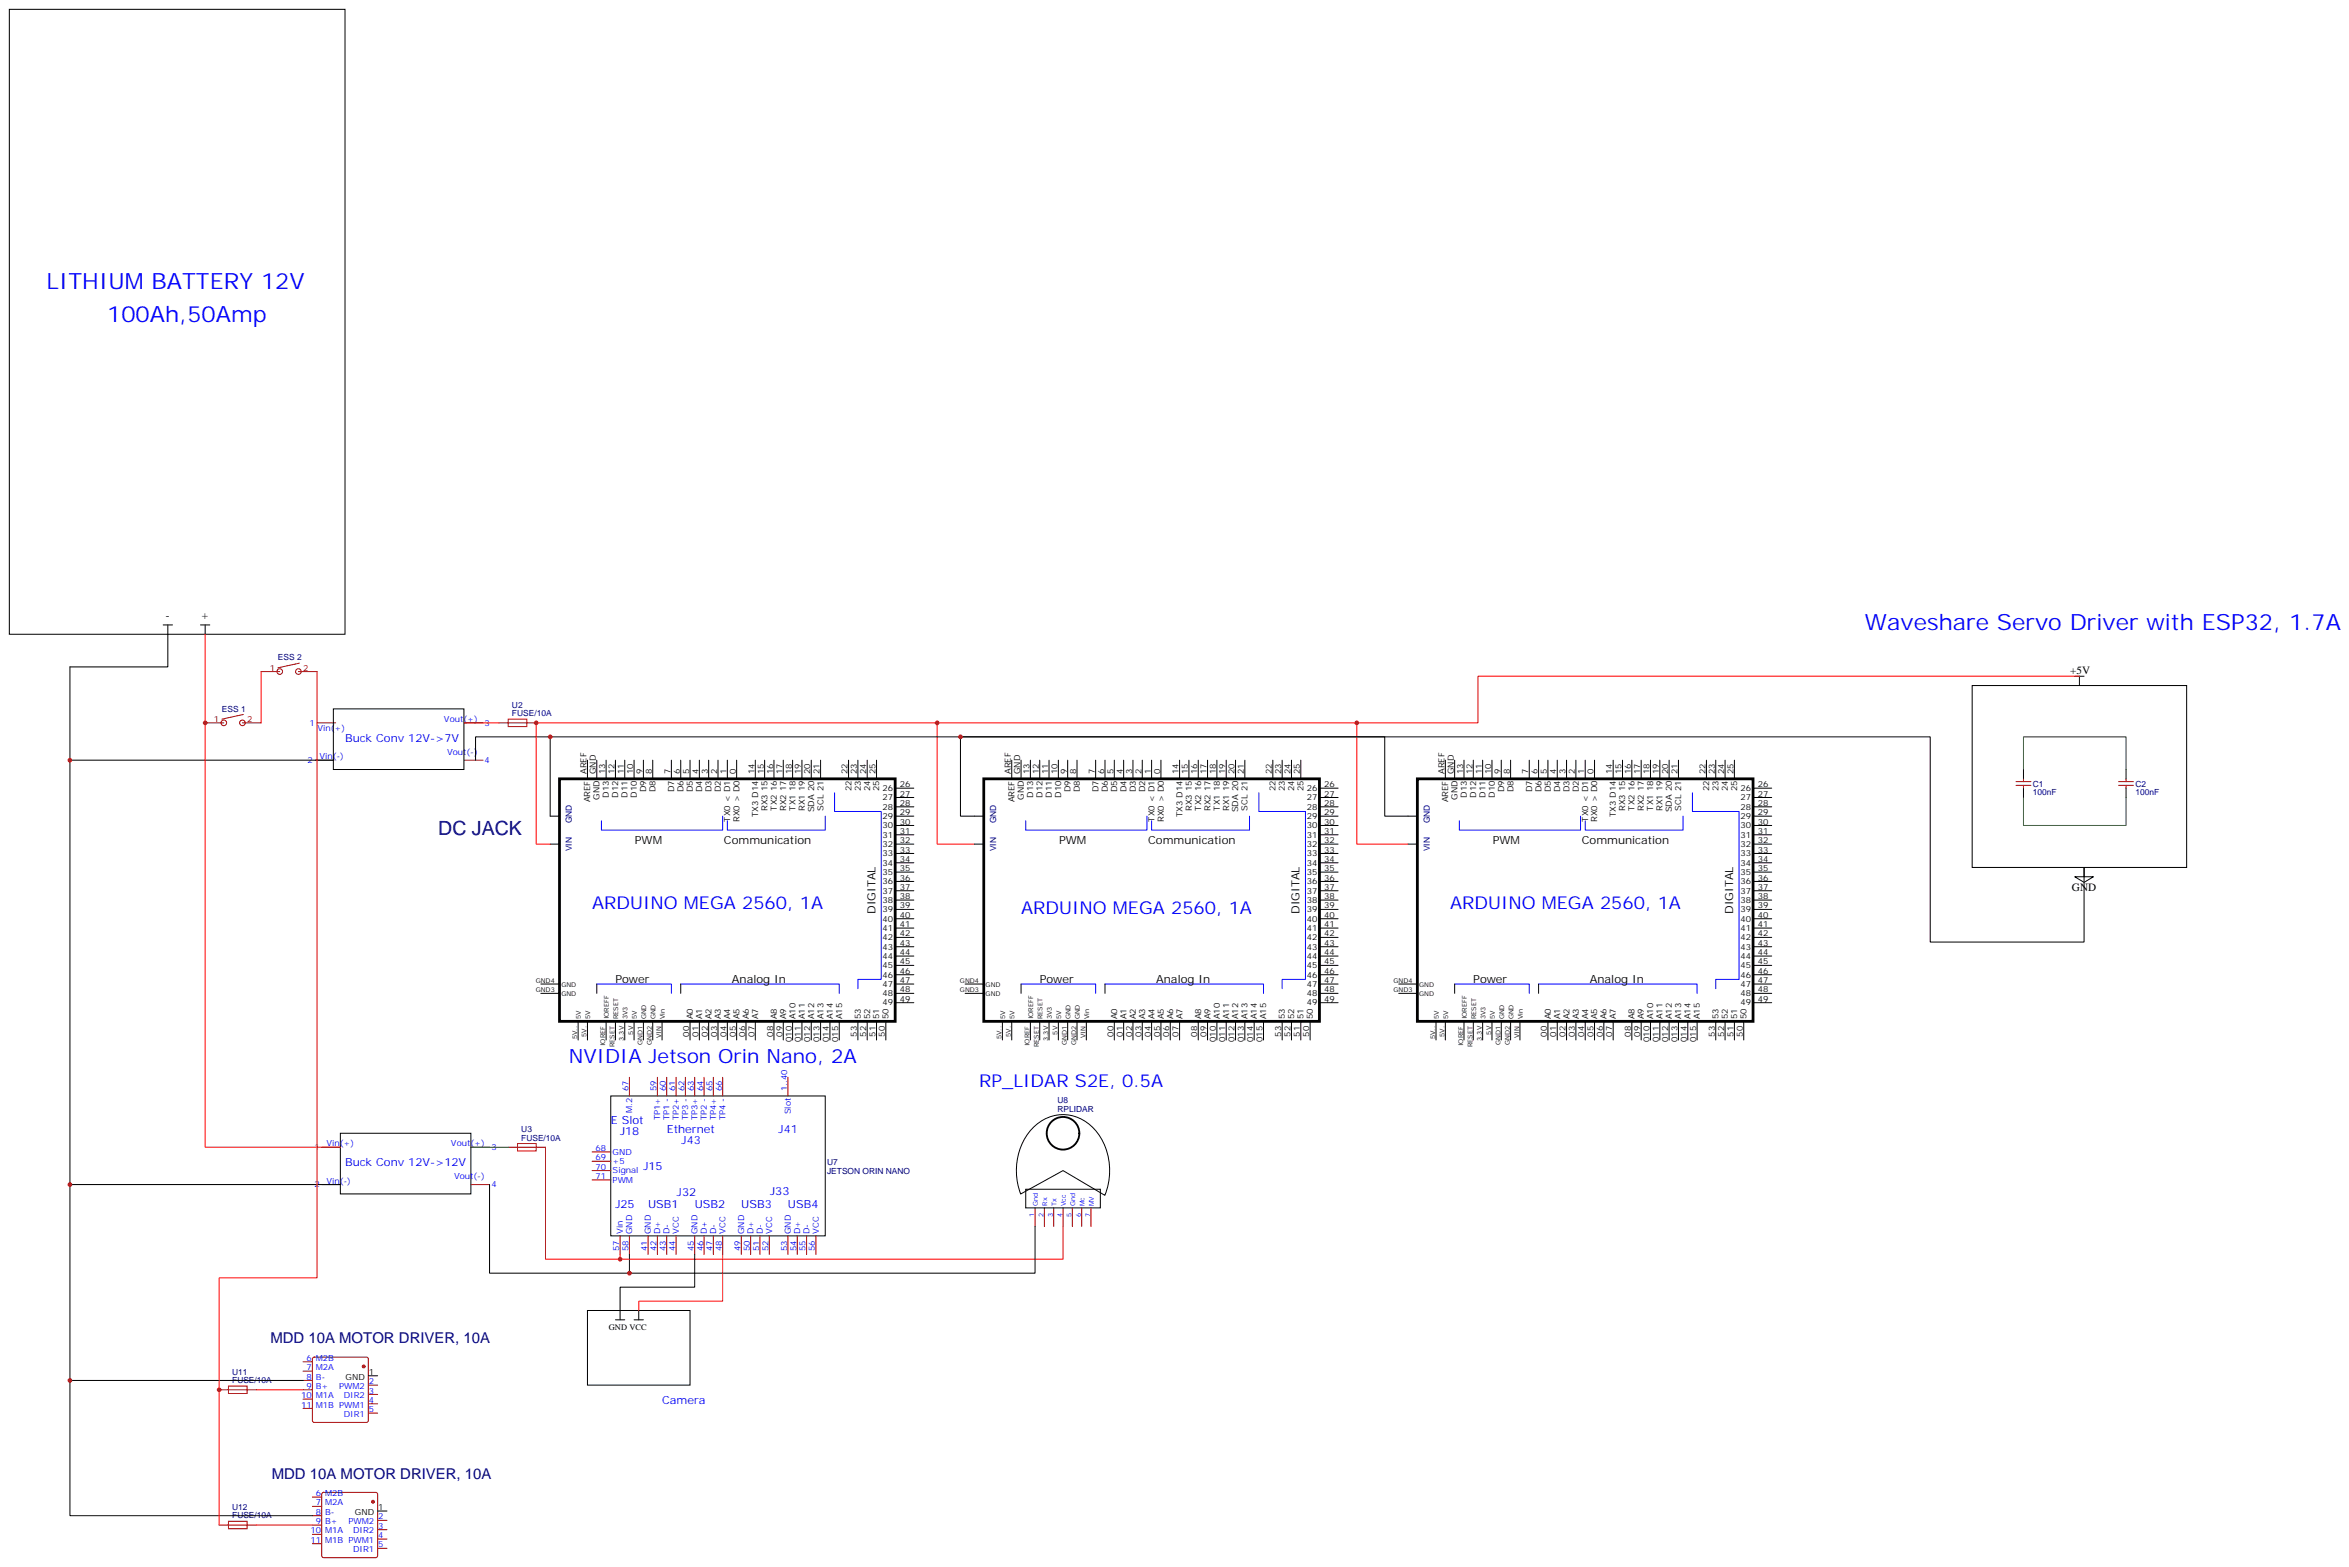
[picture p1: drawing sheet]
<svg xmlns="http://www.w3.org/2000/svg" width="889mm" height="593mm" viewBox="0 0 889 593" stroke-linecap="round" stroke-linejoin="round" font-family="sans-serif">
<defs><g id="words">
<g font-size="8.5" fill="#00f">
<text x="17.6" y="109.4">LITHIUM BATTERY 12V</text>
<text x="40.6" y="121.7">100Ah,50Amp</text>
<text x="705.6" y="238.1">Waveshare Servo Driver with ESP32, 1.7A</text>
</g>
<text font-size="7.4" fill="#000080" x="165.8" y="315.7">DC JACK</text>
<text font-size="7.4" fill="#00f" x="215.2" y="402.2">NVIDIA Jetson Orin Nano, 2A</text>
<g font-size="6.7" fill="#00f">
<text x="224" y="344">ARDUINO MEGA 2560, 1A</text>
<text x="386.3" y="345.7">ARDUINO MEGA 2560, 1A</text>
<text x="548.6" y="344">ARDUINO MEGA 2560, 1A</text>
<text x="370.4" y="411">RP_LIDAR S2E, 0.5A</text>
</g>
<g font-size="5.6" fill="#000080">
<text x="102.3" y="508">MDD 10A MOTOR DRIVER, 10A</text>
<text x="102.8" y="559.3">MDD 10A MOTOR DRIVER, 10A</text>
</g>
<g font-size="4.2">
<text x="62.8" y="234.2">-</text>
<text x="76.4" y="234.2">+</text>
<text x="783.2" y="255.1">+5V</text>
<text x="240.2" y="319.2">PWM</text>
<text x="273.9" y="319.2">Communication</text>
<text x="400.7" y="319.2">PWM</text>
<text x="434.4" y="319.2">Communication</text>
<text x="564.7" y="319.2">PWM</text>
<text x="598.4" y="319.2">Communication</text>
<text x="783.9" y="336.9">GND</text>
<text x="331.2" y="345.7" transform="rotate(-90 331.2 345.7)">DIGITAL</text>
<text x="491.7" y="345.7" transform="rotate(-90 491.7 345.7)">DIGITAL</text>
<text x="655.7" y="345.7" transform="rotate(-90 655.7 345.7)">DIGITAL</text>
<text x="232.8" y="371.7">Power</text>
<text x="276.9" y="371.7">Analog In</text>
<text x="393.3" y="371.7">Power</text>
<text x="437.4" y="371.7">Analog In</text>
<text x="557.4" y="371.7">Power</text>
<text x="601.5" y="371.7">Analog In</text>
</g>
<g font-size="4.2" fill="#00f">
<text x="130.5" y="280.5">Buck Conv 12V-&gt;7V</text>
<text x="231.1" y="425.1">E Slot</text>
<text x="234.6" y="429.3">J18</text>
<text x="252.2" y="428.6">Ethernet</text>
<text x="294.6" y="428.6">J41</text>
<text x="257.9" y="432.9">J43</text>
<text x="130.5" y="441">Buck Conv 12V-&gt;12V</text>
<text x="243.4" y="442.4">J15</text>
<text x="256.1" y="452.3">J32</text>
<text x="291.4" y="451.9">J33</text>
<text x="232.8" y="456.8">J25</text>
<text x="245.2" y="456.8">USB1</text>
<text x="262.8" y="456.8">USB2</text>
<text x="280.5" y="456.8">USB3</text>
<text x="298.1" y="456.8">USB4</text>
<text x="250.5" y="530.9">Camera</text>
</g>
<g font-size="3.2" fill="#000080">
<text x="105.2" y="249.8">ESS 2</text>
<text x="84" y="269.2">ESS 1</text>
<text x="193.7" y="267.8">U2</text>
<text x="193.7" y="270.9">FUSE/10A</text>
<text x="769.1" y="297.5">C1</text>
<text x="807.9" y="297.5">C2</text>
<text x="769.1" y="300.7">100nF</text>
<text x="807.9" y="300.7">100nF</text>
<text x="216.3" y="311.4" transform="rotate(-90 216.3 311.4)">GND</text>
<text x="376.9" y="311.4" transform="rotate(-90 376.9 311.4)">GND</text>
<text x="540.9" y="311.4" transform="rotate(-90 540.9 311.4)">GND</text>
<text x="216.3" y="322" transform="rotate(-90 216.3 322)">VIN</text>
<text x="376.9" y="322" transform="rotate(-90 376.9 322)">VIN</text>
<text x="540.9" y="322" transform="rotate(-90 540.9 322)">VIN</text>
<text x="400.1" y="417.3">U8</text>
<text x="400.1" y="420.5">RPLIDAR</text>
<text x="197.2" y="431.4">FUSE/10A</text>
<text x="197.2" y="428.3">U3</text>
<text x="312.9" y="444">JETSON ORIN NANO</text>
<text x="312.9" y="440.8">U7</text>
<text x="87.9" y="520">U11</text>
<text x="87.9" y="523.2">FUSE/10A</text>
<text x="87.9" y="574.3">FUSE/10A</text>
<text x="87.9" y="571.2">U12</text>
</g>
<g font-size="3.2" fill="#800">
<text x="102.1" y="253.6">1</text>
<text x="114.7" y="253.6">2</text>
<text x="80.9" y="273.1">1</text>
<text x="93.5" y="273.1">2</text>
</g>
<g font-size="3.2" fill="#00f">
<text x="117" y="274.5">1</text>
<text x="168" y="273.1">Vout(+)</text>
<text x="183.3" y="274.5">3</text>
<text x="120.1" y="276.6">Vin(+)</text>
<text x="120.8" y="287.2">Vin(-)</text>
<text x="169.1" y="285.4">Vout(-)</text>
<text x="116.3" y="288.6">2</text>
<text x="183.3" y="288.6">4</text>
<text x="237.8" y="412.8" transform="rotate(-90 237.8 412.8)">67</text>
<text x="248.4" y="412.8" transform="rotate(-90 248.4 412.8)">59</text>
<text x="251.9" y="412.8" transform="rotate(-90 251.9 412.8)">60</text>
<text x="255.4" y="412.8" transform="rotate(-90 255.4 412.8)">61</text>
<text x="258.9" y="412.8" transform="rotate(-90 258.9 412.8)">62</text>
<text x="262.5" y="412.8" transform="rotate(-90 262.5 412.8)">63</text>
<text x="266" y="412.8" transform="rotate(-90 266 412.8)">64</text>
<text x="269.5" y="412.8" transform="rotate(-90 269.5 412.8)">65</text>
<text x="273" y="412.8" transform="rotate(-90 273 412.8)">66</text>
<text x="297.7" y="412.8" transform="rotate(-90 297.7 412.8)">1..40</text>
<text x="239.2" y="421.1" transform="rotate(-90 239.2 421.1)">M.2</text>
<text x="249.8" y="423.7" transform="rotate(-90 249.8 423.7)">TP1+</text>
<text x="253.3" y="423.7" transform="rotate(-90 253.3 423.7)">TP1 -</text>
<text x="256.8" y="423.7" transform="rotate(-90 256.8 423.7)">TP2+</text>
<text x="260.3" y="423.7" transform="rotate(-90 260.3 423.7)">TP3 -</text>
<text x="263.9" y="423.7" transform="rotate(-90 263.9 423.7)">TP3+</text>
<text x="267.4" y="423.7" transform="rotate(-90 267.4 423.7)">TP2 -</text>
<text x="270.9" y="423.7" transform="rotate(-90 270.9 423.7)">TP4+</text>
<text x="274.5" y="423.7" transform="rotate(-90 274.5 423.7)">TP4 -</text>
<text x="299.2" y="421.4" transform="rotate(-90 299.2 421.4)">Slot</text>
<text x="119" y="435">1</text>
<text x="123.5" y="433.6">Vin(+)</text>
<text x="170.6" y="433.6">Vout(+)</text>
<text x="185.9" y="435">3</text>
<text x="225.3" y="435.3">68</text>
<text x="231.8" y="436.7">GND</text>
<text x="225.3" y="438.9">69</text>
<text x="225.3" y="442.4">70</text>
<text x="231.8" y="440.3">+5</text>
<text x="231.8" y="443.8">Signal</text>
<text x="119" y="449.1">2</text>
<text x="123.5" y="447.7">Vin(-)</text>
<text x="171.8" y="445.9">Vout(-)</text>
<text x="185.9" y="449.1">4</text>
<text x="225.3" y="445.9">71</text>
<text x="231.8" y="447.3">PWM</text>
<text x="235.7" y="466.7" transform="rotate(-90 235.7 466.7)">Vin</text>
<text x="239.2" y="466.7" transform="rotate(-90 239.2 466.7)">GND</text>
<text x="246.2" y="466.7" transform="rotate(-90 246.2 466.7)">GND</text>
<text x="249.8" y="466.7" transform="rotate(-90 249.8 466.7)">D+</text>
<text x="253.3" y="466.7" transform="rotate(-90 253.3 466.7)">D-</text>
<text x="256.8" y="466.7" transform="rotate(-90 256.8 466.7)">VCC</text>
<text x="263.9" y="466.7" transform="rotate(-90 263.9 466.7)">GND</text>
<text x="267.4" y="466.7" transform="rotate(-90 267.4 466.7)">D+</text>
<text x="270.9" y="466.7" transform="rotate(-90 270.9 466.7)">D-</text>
<text x="274.5" y="466.7" transform="rotate(-90 274.5 466.7)">VCC</text>
<text x="281.5" y="466.7" transform="rotate(-90 281.5 466.7)">GND</text>
<text x="285" y="466.7" transform="rotate(-90 285 466.7)">D+</text>
<text x="288.6" y="466.7" transform="rotate(-90 288.6 466.7)">D-</text>
<text x="292.1" y="466.7" transform="rotate(-90 292.1 466.7)">VCC</text>
<text x="299.2" y="466.7" transform="rotate(-90 299.2 466.7)">GND</text>
<text x="302.7" y="466.7" transform="rotate(-90 302.7 466.7)">D+</text>
<text x="306.2" y="466.7" transform="rotate(-90 306.2 466.7)">D-</text>
<text x="309.7" y="466.7" transform="rotate(-90 309.7 466.7)">VCC</text>
<text x="234.2" y="473.2" transform="rotate(-90 234.2 473.2)">57</text>
<text x="237.8" y="473.2" transform="rotate(-90 237.8 473.2)">58</text>
<text x="244.8" y="473.2" transform="rotate(-90 244.8 473.2)">41</text>
<text x="248.4" y="473.2" transform="rotate(-90 248.4 473.2)">42</text>
<text x="251.9" y="473.2" transform="rotate(-90 251.9 473.2)">43</text>
<text x="255.4" y="473.2" transform="rotate(-90 255.4 473.2)">44</text>
<text x="262.5" y="473.2" transform="rotate(-90 262.5 473.2)">45</text>
<text x="266" y="473.2" transform="rotate(-90 266 473.2)">46</text>
<text x="269.5" y="473.2" transform="rotate(-90 269.5 473.2)">47</text>
<text x="273" y="473.2" transform="rotate(-90 273 473.2)">48</text>
<text x="280.1" y="473.2" transform="rotate(-90 280.1 473.2)">49</text>
<text x="283.6" y="473.2" transform="rotate(-90 283.6 473.2)">50</text>
<text x="287.2" y="473.2" transform="rotate(-90 287.2 473.2)">51</text>
<text x="290.7" y="473.2" transform="rotate(-90 290.7 473.2)">52</text>
<text x="297.7" y="473.2" transform="rotate(-90 297.7 473.2)">53</text>
<text x="301.3" y="473.2" transform="rotate(-90 301.3 473.2)">54</text>
<text x="304.8" y="473.2" transform="rotate(-90 304.8 473.2)">55</text>
<text x="308.3" y="473.2" transform="rotate(-90 308.3 473.2)">56</text>
<text x="116" y="514.7">6</text>
<text x="119.5" y="514.7">M2B</text>
<text x="116" y="518.2">7</text>
<text x="116" y="521.8">8</text>
<text x="119.5" y="518.2">M2A</text>
<text x="119.5" y="521.8">B-</text>
<text x="116" y="525.3">9</text>
<text x="119.5" y="525.3">B+</text>
<text x="128.3" y="525.3">PWM2</text>
<text x="139.5" y="527">3</text>
<text x="139.5" y="523.5">2</text>
<text x="114" y="528.8">10</text>
<text x="114" y="532.3">11</text>
<text x="119.5" y="528.8">M1A</text>
<text x="119.5" y="532.3">M1B PWM1</text>
<text x="130" y="528.8">DIR2</text>
<text x="139.5" y="530.6">4</text>
<text x="130" y="535.9">DIR1</text>
<text x="139.5" y="534.1">5</text>
<text x="119.5" y="565.9">6</text>
<text x="119.5" y="569.4">7</text>
<text x="123" y="565.9">M2B</text>
<text x="123" y="569.4">M2A</text>
<text x="119.5" y="572.9">8</text>
<text x="123" y="572.9">B-</text>
<text x="143.1" y="574.7">2</text>
<text x="117.5" y="580">10</text>
<text x="119.5" y="576.4">9</text>
<text x="123" y="576.4">B+</text>
<text x="123" y="580">M1A</text>
<text x="131.8" y="576.4">PWM2</text>
<text x="133.6" y="580">DIR2</text>
<text x="143.1" y="581.7">4</text>
<text x="143.1" y="578.2">3</text>
<text x="117.5" y="583.5">11</text>
<text x="123" y="583.5">M1B PWM1</text>
<text x="133.6" y="587">DIR1</text>
<text x="143.1" y="585.3">5</text>
</g>
<g font-size="3.2">
<text x="221.9" y="292.8" transform="rotate(-90 221.9 292.8)">AREF</text>
<text x="225.4" y="292.8" transform="rotate(-90 225.4 292.8)">GND</text>
<text x="229" y="292.8" transform="rotate(-90 229 292.8)">13</text>
<text x="232.5" y="292.8" transform="rotate(-90 232.5 292.8)">12</text>
<text x="236" y="292.8" transform="rotate(-90 236 292.8)">11</text>
<text x="239.5" y="292.8" transform="rotate(-90 239.5 292.8)">10</text>
<text x="243.1" y="292.8" transform="rotate(-90 243.1 292.8)">9</text>
<text x="246.6" y="292.8" transform="rotate(-90 246.6 292.8)">8</text>
<text x="253.6" y="292.8" transform="rotate(-90 253.6 292.8)">7</text>
<text x="257.2" y="292.8" transform="rotate(-90 257.2 292.8)">6</text>
<text x="260.7" y="292.8" transform="rotate(-90 260.7 292.8)">5</text>
<text x="264.2" y="292.8" transform="rotate(-90 264.2 292.8)">4</text>
<text x="267.8" y="292.8" transform="rotate(-90 267.8 292.8)">3</text>
<text x="271.3" y="292.8" transform="rotate(-90 271.3 292.8)">2</text>
<text x="274.8" y="292.8" transform="rotate(-90 274.8 292.8)">1</text>
<text x="278.3" y="292.8" transform="rotate(-90 278.3 292.8)">0</text>
<text x="285.4" y="292.8" transform="rotate(-90 285.4 292.8)">14</text>
<text x="288.9" y="292.8" transform="rotate(-90 288.9 292.8)">15</text>
<text x="292.5" y="292.8" transform="rotate(-90 292.5 292.8)">16</text>
<text x="296" y="292.8" transform="rotate(-90 296 292.8)">17</text>
<text x="299.5" y="292.8" transform="rotate(-90 299.5 292.8)">18</text>
<text x="303" y="292.8" transform="rotate(-90 303 292.8)">19</text>
<text x="306.6" y="292.8" transform="rotate(-90 306.6 292.8)">20</text>
<text x="310.1" y="292.8" transform="rotate(-90 310.1 292.8)">21</text>
<text x="320.7" y="292.8" transform="rotate(-90 320.7 292.8)">22</text>
<text x="324.2" y="292.8" transform="rotate(-90 324.2 292.8)">23</text>
<text x="327.7" y="292.8" transform="rotate(-90 327.7 292.8)">24</text>
<text x="331.3" y="292.8" transform="rotate(-90 331.3 292.8)">25</text>
<text x="382.4" y="292.8" transform="rotate(-90 382.4 292.8)">AREF</text>
<text x="385.9" y="292.8" transform="rotate(-90 385.9 292.8)">GND</text>
<text x="389.5" y="292.8" transform="rotate(-90 389.5 292.8)">13</text>
<text x="393" y="292.8" transform="rotate(-90 393 292.8)">12</text>
<text x="396.5" y="292.8" transform="rotate(-90 396.5 292.8)">11</text>
<text x="400" y="292.8" transform="rotate(-90 400 292.8)">10</text>
<text x="403.6" y="292.8" transform="rotate(-90 403.6 292.8)">9</text>
<text x="407.1" y="292.8" transform="rotate(-90 407.1 292.8)">8</text>
<text x="414.2" y="292.8" transform="rotate(-90 414.2 292.8)">7</text>
<text x="417.7" y="292.8" transform="rotate(-90 417.7 292.8)">6</text>
<text x="421.2" y="292.8" transform="rotate(-90 421.2 292.8)">5</text>
<text x="424.7" y="292.8" transform="rotate(-90 424.7 292.8)">4</text>
<text x="428.3" y="292.8" transform="rotate(-90 428.3 292.8)">3</text>
<text x="431.8" y="292.8" transform="rotate(-90 431.8 292.8)">2</text>
<text x="435.3" y="292.8" transform="rotate(-90 435.3 292.8)">1</text>
<text x="438.9" y="292.8" transform="rotate(-90 438.9 292.8)">0</text>
<text x="445.9" y="292.8" transform="rotate(-90 445.9 292.8)">14</text>
<text x="449.4" y="292.8" transform="rotate(-90 449.4 292.8)">15</text>
<text x="453" y="292.8" transform="rotate(-90 453 292.8)">16</text>
<text x="456.5" y="292.8" transform="rotate(-90 456.5 292.8)">17</text>
<text x="460" y="292.8" transform="rotate(-90 460 292.8)">18</text>
<text x="463.5" y="292.8" transform="rotate(-90 463.5 292.8)">19</text>
<text x="467.1" y="292.8" transform="rotate(-90 467.1 292.8)">20</text>
<text x="470.6" y="292.8" transform="rotate(-90 470.6 292.8)">21</text>
<text x="481.2" y="292.8" transform="rotate(-90 481.2 292.8)">22</text>
<text x="484.7" y="292.8" transform="rotate(-90 484.7 292.8)">23</text>
<text x="488.2" y="292.8" transform="rotate(-90 488.2 292.8)">24</text>
<text x="491.8" y="292.8" transform="rotate(-90 491.8 292.8)">25</text>
<text x="546.5" y="292.8" transform="rotate(-90 546.5 292.8)">AREF</text>
<text x="550" y="292.8" transform="rotate(-90 550 292.8)">GND</text>
<text x="553.5" y="292.8" transform="rotate(-90 553.5 292.8)">13</text>
<text x="557" y="292.8" transform="rotate(-90 557 292.8)">12</text>
<text x="560.6" y="292.8" transform="rotate(-90 560.6 292.8)">11</text>
<text x="564.1" y="292.8" transform="rotate(-90 564.1 292.8)">10</text>
<text x="567.6" y="292.8" transform="rotate(-90 567.6 292.8)">9</text>
<text x="571.1" y="292.8" transform="rotate(-90 571.1 292.8)">8</text>
<text x="578.2" y="292.8" transform="rotate(-90 578.2 292.8)">7</text>
<text x="581.7" y="292.8" transform="rotate(-90 581.7 292.8)">6</text>
<text x="585.3" y="292.8" transform="rotate(-90 585.3 292.8)">5</text>
<text x="588.8" y="292.8" transform="rotate(-90 588.8 292.8)">4</text>
<text x="592.3" y="292.8" transform="rotate(-90 592.3 292.8)">3</text>
<text x="595.8" y="292.8" transform="rotate(-90 595.8 292.8)">2</text>
<text x="599.4" y="292.8" transform="rotate(-90 599.4 292.8)">1</text>
<text x="602.9" y="292.8" transform="rotate(-90 602.9 292.8)">0</text>
<text x="610" y="292.8" transform="rotate(-90 610 292.8)">14</text>
<text x="613.5" y="292.8" transform="rotate(-90 613.5 292.8)">15</text>
<text x="617" y="292.8" transform="rotate(-90 617 292.8)">16</text>
<text x="620.5" y="292.8" transform="rotate(-90 620.5 292.8)">17</text>
<text x="624.1" y="292.8" transform="rotate(-90 624.1 292.8)">18</text>
<text x="627.6" y="292.8" transform="rotate(-90 627.6 292.8)">19</text>
<text x="631.1" y="292.8" transform="rotate(-90 631.1 292.8)">20</text>
<text x="634.6" y="292.8" transform="rotate(-90 634.6 292.8)">21</text>
<text x="645.2" y="292.8" transform="rotate(-90 645.2 292.8)">22</text>
<text x="648.8" y="292.8" transform="rotate(-90 648.8 292.8)">23</text>
<text x="652.3" y="292.8" transform="rotate(-90 652.3 292.8)">24</text>
<text x="655.8" y="292.8" transform="rotate(-90 655.8 292.8)">25</text>
<text x="244.5" y="299.7" transform="rotate(-90 244.5 299.7)">D9</text>
<text x="248" y="299.7" transform="rotate(-90 248 299.7)">D8</text>
<text x="255.1" y="299.7" transform="rotate(-90 255.1 299.7)">D7</text>
<text x="258.6" y="299.7" transform="rotate(-90 258.6 299.7)">D6</text>
<text x="262.1" y="299.7" transform="rotate(-90 262.1 299.7)">D5</text>
<text x="265.6" y="299.7" transform="rotate(-90 265.6 299.7)">D4</text>
<text x="269.2" y="299.7" transform="rotate(-90 269.2 299.7)">D3</text>
<text x="272.7" y="299.7" transform="rotate(-90 272.7 299.7)">D2</text>
<text x="322.1" y="299.3" transform="rotate(-90 322.1 299.3)">22</text>
<text x="325.6" y="299.3" transform="rotate(-90 325.6 299.3)">23</text>
<text x="329.1" y="299.3" transform="rotate(-90 329.1 299.3)">24</text>
<text x="332.7" y="299.3" transform="rotate(-90 332.7 299.3)">25</text>
<text x="333.9" y="299.2">26</text>
<text x="340.4" y="297.7">26</text>
<text x="405" y="299.7" transform="rotate(-90 405 299.7)">D9</text>
<text x="408.5" y="299.7" transform="rotate(-90 408.5 299.7)">D8</text>
<text x="415.6" y="299.7" transform="rotate(-90 415.6 299.7)">D7</text>
<text x="419.1" y="299.7" transform="rotate(-90 419.1 299.7)">D6</text>
<text x="422.6" y="299.7" transform="rotate(-90 422.6 299.7)">D5</text>
<text x="426.2" y="299.7" transform="rotate(-90 426.2 299.7)">D4</text>
<text x="429.7" y="299.7" transform="rotate(-90 429.7 299.7)">D3</text>
<text x="433.2" y="299.7" transform="rotate(-90 433.2 299.7)">D2</text>
<text x="482.6" y="299.3" transform="rotate(-90 482.6 299.3)">22</text>
<text x="486.1" y="299.3" transform="rotate(-90 486.1 299.3)">23</text>
<text x="489.7" y="299.3" transform="rotate(-90 489.7 299.3)">24</text>
<text x="493.2" y="299.3" transform="rotate(-90 493.2 299.3)">25</text>
<text x="494.4" y="299.2">26</text>
<text x="500.9" y="297.7">26</text>
<text x="569" y="299.7" transform="rotate(-90 569 299.7)">D9</text>
<text x="572.6" y="299.7" transform="rotate(-90 572.6 299.7)">D8</text>
<text x="579.6" y="299.7" transform="rotate(-90 579.6 299.7)">D7</text>
<text x="583.1" y="299.7" transform="rotate(-90 583.1 299.7)">D6</text>
<text x="586.7" y="299.7" transform="rotate(-90 586.7 299.7)">D5</text>
<text x="590.2" y="299.7" transform="rotate(-90 590.2 299.7)">D4</text>
<text x="593.7" y="299.7" transform="rotate(-90 593.7 299.7)">D3</text>
<text x="597.3" y="299.7" transform="rotate(-90 597.3 299.7)">D2</text>
<text x="646.6" y="299.3" transform="rotate(-90 646.6 299.3)">22</text>
<text x="650.2" y="299.3" transform="rotate(-90 650.2 299.3)">23</text>
<text x="653.7" y="299.3" transform="rotate(-90 653.7 299.3)">24</text>
<text x="657.2" y="299.3" transform="rotate(-90 657.2 299.3)">25</text>
<text x="658.5" y="299.2">26</text>
<text x="665" y="297.7">26</text>
<text x="223.3" y="303.5" transform="rotate(-90 223.3 303.5)">AREF</text>
<text x="226.8" y="302.6" transform="rotate(-90 226.8 302.6)">GND</text>
<text x="230.4" y="301.8" transform="rotate(-90 230.4 301.8)">D13</text>
<text x="233.9" y="301.8" transform="rotate(-90 233.9 301.8)">D12</text>
<text x="237.4" y="301.8" transform="rotate(-90 237.4 301.8)">D11</text>
<text x="240.9" y="301.8" transform="rotate(-90 240.9 301.8)">D10</text>
<text x="333.9" y="302.7">27</text>
<text x="340.4" y="301.3">27</text>
<text x="340.4" y="304.8">28</text>
<text x="383.8" y="303.5" transform="rotate(-90 383.8 303.5)">AREF</text>
<text x="387.3" y="302.6" transform="rotate(-90 387.3 302.6)">GND</text>
<text x="390.9" y="301.8" transform="rotate(-90 390.9 301.8)">D13</text>
<text x="394.4" y="301.8" transform="rotate(-90 394.4 301.8)">D12</text>
<text x="397.9" y="301.8" transform="rotate(-90 397.9 301.8)">D11</text>
<text x="401.5" y="301.8" transform="rotate(-90 401.5 301.8)">D10</text>
<text x="494.4" y="302.7">27</text>
<text x="500.9" y="301.3">27</text>
<text x="500.9" y="304.8">28</text>
<text x="547.9" y="303.5" transform="rotate(-90 547.9 303.5)">AREF</text>
<text x="551.4" y="302.6" transform="rotate(-90 551.4 302.6)">GND</text>
<text x="554.9" y="301.8" transform="rotate(-90 554.9 301.8)">D13</text>
<text x="558.4" y="301.8" transform="rotate(-90 558.4 301.8)">D12</text>
<text x="562" y="301.8" transform="rotate(-90 562 301.8)">D11</text>
<text x="565.5" y="301.8" transform="rotate(-90 565.5 301.8)">D10</text>
<text x="658.5" y="302.7">27</text>
<text x="665" y="301.3">27</text>
<text x="665" y="304.8">28</text>
<text x="276.2" y="310.7" transform="rotate(-90 276.2 310.7)">TX0 &lt; D1</text>
<text x="279.8" y="311" transform="rotate(-90 279.8 311)">RX0 &gt; D0</text>
<text x="286.8" y="309" transform="rotate(-90 286.8 309)">TX3 D14</text>
<text x="290.3" y="306.8" transform="rotate(-90 290.3 306.8)">RX3 15</text>
<text x="293.9" y="306.6" transform="rotate(-90 293.9 306.6)">TX2 16</text>
<text x="297.4" y="306.8" transform="rotate(-90 297.4 306.8)">RX2 17</text>
<text x="300.9" y="306.6" transform="rotate(-90 300.9 306.6)">TX1 18</text>
<text x="304.4" y="306.8" transform="rotate(-90 304.4 306.8)">RX1 19</text>
<text x="308" y="307.2" transform="rotate(-90 308 307.2)">SDA 20</text>
<text x="311.5" y="306.6" transform="rotate(-90 311.5 306.6)">SCL 21</text>
<text x="333.9" y="306.2">28</text>
<text x="333.9" y="309.7">29</text>
<text x="340.4" y="308.3">29</text>
<text x="340.4" y="311.9">30</text>
<text x="436.7" y="310.7" transform="rotate(-90 436.7 310.7)">TX0 &lt; D1</text>
<text x="440.3" y="311" transform="rotate(-90 440.3 311)">RX0 &gt; D0</text>
<text x="447.3" y="309" transform="rotate(-90 447.3 309)">TX3 D14</text>
<text x="450.8" y="306.8" transform="rotate(-90 450.8 306.8)">RX3 15</text>
<text x="454.4" y="306.6" transform="rotate(-90 454.4 306.6)">TX2 16</text>
<text x="457.9" y="306.8" transform="rotate(-90 457.9 306.8)">RX2 17</text>
<text x="461.4" y="306.6" transform="rotate(-90 461.4 306.6)">TX1 18</text>
<text x="465" y="306.8" transform="rotate(-90 465 306.8)">RX1 19</text>
<text x="468.5" y="307.2" transform="rotate(-90 468.5 307.2)">SDA 20</text>
<text x="472" y="306.6" transform="rotate(-90 472 306.6)">SCL 21</text>
<text x="494.4" y="306.2">28</text>
<text x="494.4" y="309.7">29</text>
<text x="500.9" y="308.3">29</text>
<text x="500.9" y="311.9">30</text>
<text x="600.8" y="310.7" transform="rotate(-90 600.8 310.7)">TX0 &lt; D1</text>
<text x="604.3" y="311" transform="rotate(-90 604.3 311)">RX0 &gt; D0</text>
<text x="611.4" y="309" transform="rotate(-90 611.4 309)">TX3 D14</text>
<text x="614.9" y="306.8" transform="rotate(-90 614.9 306.8)">RX3 15</text>
<text x="618.4" y="306.6" transform="rotate(-90 618.4 306.6)">TX2 16</text>
<text x="621.9" y="306.8" transform="rotate(-90 621.9 306.8)">RX2 17</text>
<text x="625.5" y="306.6" transform="rotate(-90 625.5 306.6)">TX1 18</text>
<text x="629" y="306.8" transform="rotate(-90 629 306.8)">RX1 19</text>
<text x="632.5" y="307.2" transform="rotate(-90 632.5 307.2)">SDA 20</text>
<text x="636.1" y="306.6" transform="rotate(-90 636.1 306.6)">SCL 21</text>
<text x="658.5" y="306.2">28</text>
<text x="658.5" y="309.7">29</text>
<text x="665" y="308.3">29</text>
<text x="665" y="311.9">30</text>
<text x="333.9" y="313.3">30</text>
<text x="333.9" y="316.8">31</text>
<text x="340.4" y="315.4">31</text>
<text x="494.4" y="313.3">30</text>
<text x="494.4" y="316.8">31</text>
<text x="500.9" y="315.4">31</text>
<text x="658.5" y="313.3">30</text>
<text x="658.5" y="316.8">31</text>
<text x="665" y="315.4">31</text>
<text x="333.9" y="323.8">33</text>
<text x="333.9" y="320.3">32</text>
<text x="340.4" y="322.4">33</text>
<text x="340.4" y="318.9">32</text>
<text x="494.4" y="323.8">33</text>
<text x="494.4" y="320.3">32</text>
<text x="500.9" y="322.4">33</text>
<text x="500.9" y="318.9">32</text>
<text x="658.5" y="323.8">33</text>
<text x="658.5" y="320.3">32</text>
<text x="665" y="322.4">33</text>
<text x="665" y="318.9">32</text>
<text x="333.9" y="327.4">34</text>
<text x="340.4" y="326">34</text>
<text x="340.4" y="329.5">35</text>
<text x="494.4" y="327.4">34</text>
<text x="500.9" y="326">34</text>
<text x="500.9" y="329.5">35</text>
<text x="658.5" y="327.4">34</text>
<text x="665" y="326">34</text>
<text x="665" y="329.5">35</text>
<text x="333.9" y="330.9">35</text>
<text x="333.9" y="334.4">36</text>
<text x="340.4" y="333">36</text>
<text x="494.4" y="330.9">35</text>
<text x="494.4" y="334.4">36</text>
<text x="500.9" y="333">36</text>
<text x="658.5" y="330.9">35</text>
<text x="658.5" y="334.4">36</text>
<text x="665" y="333">36</text>
<text x="333.9" y="338">37</text>
<text x="333.9" y="341.5">38</text>
<text x="340.4" y="336.6">37</text>
<text x="340.4" y="340.1">38</text>
<text x="494.4" y="338">37</text>
<text x="494.4" y="341.5">38</text>
<text x="500.9" y="336.6">37</text>
<text x="500.9" y="340.1">38</text>
<text x="658.5" y="338">37</text>
<text x="658.5" y="341.5">38</text>
<text x="665" y="336.6">37</text>
<text x="665" y="340.1">38</text>
<text x="333.9" y="345">39</text>
<text x="340.4" y="343.6">39</text>
<text x="340.4" y="347.1">40</text>
<text x="494.4" y="345">39</text>
<text x="500.9" y="343.6">39</text>
<text x="500.9" y="347.1">40</text>
<text x="658.5" y="345">39</text>
<text x="665" y="343.6">39</text>
<text x="665" y="347.1">40</text>
<text x="333.9" y="348.5">40</text>
<text x="333.9" y="352.1">41</text>
<text x="340.4" y="350.7">41</text>
<text x="494.4" y="348.5">40</text>
<text x="494.4" y="352.1">41</text>
<text x="500.9" y="350.7">41</text>
<text x="658.5" y="348.5">40</text>
<text x="658.5" y="352.1">41</text>
<text x="665" y="350.7">41</text>
<text x="333.9" y="355.6">42</text>
<text x="333.9" y="359.1">43</text>
<text x="340.4" y="354.2">42</text>
<text x="340.4" y="357.7">43</text>
<text x="494.4" y="355.6">42</text>
<text x="494.4" y="359.1">43</text>
<text x="500.9" y="354.2">42</text>
<text x="500.9" y="357.7">43</text>
<text x="658.5" y="355.6">42</text>
<text x="658.5" y="359.1">43</text>
<text x="665" y="354.2">42</text>
<text x="665" y="357.7">43</text>
<text x="333.9" y="362.7">44</text>
<text x="340.4" y="361.2">44</text>
<text x="340.4" y="364.8">45</text>
<text x="494.4" y="362.7">44</text>
<text x="500.9" y="361.2">44</text>
<text x="500.9" y="364.8">45</text>
<text x="658.5" y="362.7">44</text>
<text x="665" y="361.2">44</text>
<text x="665" y="364.8">45</text>
<text x="333.9" y="366.2">45</text>
<text x="333.9" y="369.7">46</text>
<text x="340.4" y="371.8">47</text>
<text x="340.4" y="368.3">46</text>
<text x="494.4" y="366.2">45</text>
<text x="494.4" y="369.7">46</text>
<text x="500.9" y="371.8">47</text>
<text x="500.9" y="368.3">46</text>
<text x="658.5" y="366.2">45</text>
<text x="658.5" y="369.7">46</text>
<text x="665" y="371.8">47</text>
<text x="665" y="368.3">46</text>
<text x="333.9" y="376.8">48</text>
<text x="333.9" y="373.2">47</text>
<text x="340.4" y="375.4">48</text>
<text x="494.4" y="376.8">48</text>
<text x="494.4" y="373.2">47</text>
<text x="500.9" y="375.4">48</text>
<text x="658.5" y="376.8">48</text>
<text x="658.5" y="373.2">47</text>
<text x="665" y="375.4">48</text>
<text x="333.9" y="380.3">49</text>
<text x="340.4" y="378.9">49</text>
<text x="494.4" y="380.3">49</text>
<text x="500.9" y="378.9">49</text>
<text x="658.5" y="380.3">49</text>
<text x="665" y="378.9">49</text>
<text x="262.1" y="385.6" transform="rotate(-90 262.1 385.6)">A0</text>
<text x="265.6" y="385.6" transform="rotate(-90 265.6 385.6)">A1</text>
<text x="269.2" y="385.6" transform="rotate(-90 269.2 385.6)">A2</text>
<text x="272.7" y="385.6" transform="rotate(-90 272.7 385.6)">A3</text>
<text x="276.2" y="385.6" transform="rotate(-90 276.2 385.6)">A4</text>
<text x="279.8" y="385.6" transform="rotate(-90 279.8 385.6)">A5</text>
<text x="283.3" y="385.6" transform="rotate(-90 283.3 385.6)">A6</text>
<text x="286.8" y="385.6" transform="rotate(-90 286.8 385.6)">A7</text>
<text x="293.9" y="385.6" transform="rotate(-90 293.9 385.6)">A8</text>
<text x="297.4" y="385.6" transform="rotate(-90 297.4 385.6)">A9</text>
<text x="300.9" y="385.6" transform="rotate(-90 300.9 385.6)">A10</text>
<text x="304.4" y="385.6" transform="rotate(-90 304.4 385.6)">A11</text>
<text x="308" y="385.6" transform="rotate(-90 308 385.6)">A12</text>
<text x="311.5" y="385.6" transform="rotate(-90 311.5 385.6)">A13</text>
<text x="315" y="385.6" transform="rotate(-90 315 385.6)">A14</text>
<text x="318.6" y="385.6" transform="rotate(-90 318.6 385.6)">A15</text>
<text x="325.6" y="385.6" transform="rotate(-90 325.6 385.6)">53</text>
<text x="329.1" y="385.6" transform="rotate(-90 329.1 385.6)">52</text>
<text x="332.7" y="385.6" transform="rotate(-90 332.7 385.6)">51</text>
<text x="336.2" y="385.6" transform="rotate(-90 336.2 385.6)">50</text>
<text x="422.6" y="385.6" transform="rotate(-90 422.6 385.6)">A0</text>
<text x="426.2" y="385.6" transform="rotate(-90 426.2 385.6)">A1</text>
<text x="429.7" y="385.6" transform="rotate(-90 429.7 385.6)">A2</text>
<text x="433.2" y="385.6" transform="rotate(-90 433.2 385.6)">A3</text>
<text x="436.7" y="385.6" transform="rotate(-90 436.7 385.6)">A4</text>
<text x="440.3" y="385.6" transform="rotate(-90 440.3 385.6)">A5</text>
<text x="443.8" y="385.6" transform="rotate(-90 443.8 385.6)">A6</text>
<text x="447.3" y="385.6" transform="rotate(-90 447.3 385.6)">A7</text>
<text x="454.4" y="385.6" transform="rotate(-90 454.4 385.6)">A8</text>
<text x="457.9" y="385.6" transform="rotate(-90 457.9 385.6)">A9</text>
<text x="461.4" y="385.6" transform="rotate(-90 461.4 385.6)">A10</text>
<text x="465" y="385.6" transform="rotate(-90 465 385.6)">A11</text>
<text x="468.5" y="385.6" transform="rotate(-90 468.5 385.6)">A12</text>
<text x="472" y="385.6" transform="rotate(-90 472 385.6)">A13</text>
<text x="475.5" y="385.6" transform="rotate(-90 475.5 385.6)">A14</text>
<text x="479.1" y="385.6" transform="rotate(-90 479.1 385.6)">A15</text>
<text x="486.1" y="385.6" transform="rotate(-90 486.1 385.6)">53</text>
<text x="489.7" y="385.6" transform="rotate(-90 489.7 385.6)">52</text>
<text x="493.2" y="385.6" transform="rotate(-90 493.2 385.6)">51</text>
<text x="496.7" y="385.6" transform="rotate(-90 496.7 385.6)">50</text>
<text x="586.7" y="385.6" transform="rotate(-90 586.7 385.6)">A0</text>
<text x="590.2" y="385.6" transform="rotate(-90 590.2 385.6)">A1</text>
<text x="593.7" y="385.6" transform="rotate(-90 593.7 385.6)">A2</text>
<text x="597.3" y="385.6" transform="rotate(-90 597.3 385.6)">A3</text>
<text x="600.8" y="385.6" transform="rotate(-90 600.8 385.6)">A4</text>
<text x="604.3" y="385.6" transform="rotate(-90 604.3 385.6)">A5</text>
<text x="607.8" y="385.6" transform="rotate(-90 607.8 385.6)">A6</text>
<text x="611.4" y="385.6" transform="rotate(-90 611.4 385.6)">A7</text>
<text x="618.4" y="385.6" transform="rotate(-90 618.4 385.6)">A8</text>
<text x="621.9" y="385.6" transform="rotate(-90 621.9 385.6)">A9</text>
<text x="625.5" y="385.6" transform="rotate(-90 625.5 385.6)">A10</text>
<text x="629" y="385.6" transform="rotate(-90 629 385.6)">A11</text>
<text x="632.5" y="385.6" transform="rotate(-90 632.5 385.6)">A12</text>
<text x="636.1" y="385.6" transform="rotate(-90 636.1 385.6)">A13</text>
<text x="639.6" y="385.6" transform="rotate(-90 639.6 385.6)">A14</text>
<text x="643.1" y="385.6" transform="rotate(-90 643.1 385.6)">A15</text>
<text x="650.2" y="385.6" transform="rotate(-90 650.2 385.6)">53</text>
<text x="653.7" y="385.6" transform="rotate(-90 653.7 385.6)">52</text>
<text x="657.2" y="385.6" transform="rotate(-90 657.2 385.6)">51</text>
<text x="660.8" y="385.6" transform="rotate(-90 660.8 385.6)">50</text>
<text x="260.7" y="392.1" transform="rotate(-90 260.7 392.1)">00</text>
<text x="264.2" y="392.1" transform="rotate(-90 264.2 392.1)">01</text>
<text x="267.8" y="392.1" transform="rotate(-90 267.8 392.1)">02</text>
<text x="271.3" y="392.1" transform="rotate(-90 271.3 392.1)">03</text>
<text x="274.8" y="392.1" transform="rotate(-90 274.8 392.1)">04</text>
<text x="278.3" y="392.1" transform="rotate(-90 278.3 392.1)">05</text>
<text x="281.9" y="392.1" transform="rotate(-90 281.9 392.1)">06</text>
<text x="285.4" y="392.1" transform="rotate(-90 285.4 392.1)">07</text>
<text x="292.5" y="392.1" transform="rotate(-90 292.5 392.1)">08</text>
<text x="296" y="392.1" transform="rotate(-90 296 392.1)">09</text>
<text x="299.5" y="394.1" transform="rotate(-90 299.5 394.1)">010</text>
<text x="303" y="394.1" transform="rotate(-90 303 394.1)">011</text>
<text x="306.6" y="394.1" transform="rotate(-90 306.6 394.1)">012</text>
<text x="310.1" y="394.1" transform="rotate(-90 310.1 394.1)">013</text>
<text x="313.6" y="394.1" transform="rotate(-90 313.6 394.1)">014</text>
<text x="317.1" y="394.1" transform="rotate(-90 317.1 394.1)">015</text>
<text x="324.2" y="392.1" transform="rotate(-90 324.2 392.1)">53</text>
<text x="327.7" y="392.1" transform="rotate(-90 327.7 392.1)">52</text>
<text x="331.3" y="392.1" transform="rotate(-90 331.3 392.1)">51</text>
<text x="334.8" y="392.1" transform="rotate(-90 334.8 392.1)">50</text>
<text x="421.2" y="392.1" transform="rotate(-90 421.2 392.1)">00</text>
<text x="424.7" y="392.1" transform="rotate(-90 424.7 392.1)">01</text>
<text x="428.3" y="392.1" transform="rotate(-90 428.3 392.1)">02</text>
<text x="431.8" y="392.1" transform="rotate(-90 431.8 392.1)">03</text>
<text x="435.3" y="392.1" transform="rotate(-90 435.3 392.1)">04</text>
<text x="438.9" y="392.1" transform="rotate(-90 438.9 392.1)">05</text>
<text x="442.4" y="392.1" transform="rotate(-90 442.4 392.1)">06</text>
<text x="445.9" y="392.1" transform="rotate(-90 445.9 392.1)">07</text>
<text x="453" y="392.1" transform="rotate(-90 453 392.1)">08</text>
<text x="456.5" y="392.1" transform="rotate(-90 456.5 392.1)">09</text>
<text x="460" y="394.1" transform="rotate(-90 460 394.1)">010</text>
<text x="463.5" y="394.1" transform="rotate(-90 463.5 394.1)">011</text>
<text x="467.1" y="394.1" transform="rotate(-90 467.1 394.1)">012</text>
<text x="470.6" y="394.1" transform="rotate(-90 470.6 394.1)">013</text>
<text x="474.1" y="394.1" transform="rotate(-90 474.1 394.1)">014</text>
<text x="477.7" y="394.1" transform="rotate(-90 477.7 394.1)">015</text>
<text x="484.7" y="392.1" transform="rotate(-90 484.7 392.1)">53</text>
<text x="488.2" y="392.1" transform="rotate(-90 488.2 392.1)">52</text>
<text x="491.8" y="392.1" transform="rotate(-90 491.8 392.1)">51</text>
<text x="495.3" y="392.1" transform="rotate(-90 495.3 392.1)">50</text>
<text x="585.3" y="392.1" transform="rotate(-90 585.3 392.1)">00</text>
<text x="588.8" y="392.1" transform="rotate(-90 588.8 392.1)">01</text>
<text x="592.3" y="392.1" transform="rotate(-90 592.3 392.1)">02</text>
<text x="595.8" y="392.1" transform="rotate(-90 595.8 392.1)">03</text>
<text x="599.4" y="392.1" transform="rotate(-90 599.4 392.1)">04</text>
<text x="602.9" y="392.1" transform="rotate(-90 602.9 392.1)">05</text>
<text x="606.4" y="392.1" transform="rotate(-90 606.4 392.1)">06</text>
<text x="610" y="392.1" transform="rotate(-90 610 392.1)">07</text>
<text x="617" y="392.1" transform="rotate(-90 617 392.1)">08</text>
<text x="620.5" y="392.1" transform="rotate(-90 620.5 392.1)">09</text>
<text x="624.1" y="394.1" transform="rotate(-90 624.1 394.1)">010</text>
<text x="627.6" y="394.1" transform="rotate(-90 627.6 394.1)">011</text>
<text x="631.1" y="394.1" transform="rotate(-90 631.1 394.1)">012</text>
<text x="634.6" y="394.1" transform="rotate(-90 634.6 394.1)">013</text>
<text x="638.2" y="394.1" transform="rotate(-90 638.2 394.1)">014</text>
<text x="641.7" y="394.1" transform="rotate(-90 641.7 394.1)">015</text>
<text x="648.8" y="392.1" transform="rotate(-90 648.8 392.1)">53</text>
<text x="652.3" y="392.1" transform="rotate(-90 652.3 392.1)">52</text>
<text x="655.8" y="392.1" transform="rotate(-90 655.8 392.1)">51</text>
<text x="659.3" y="392.1" transform="rotate(-90 659.3 392.1)">50</text>
<text x="230.4" y="503.1">GND VCC</text>
<text x="130.8" y="521.8">GND</text>
<text x="139.5" y="520">1</text>
<text x="134.3" y="572.9">GND</text>
<text x="143.1" y="571.1">1</text>
</g>
<g font-size="2.5">
<text x="202.7" y="371.8">GND4</text>
<text x="363.2" y="371.8">GND4</text>
<text x="527.2" y="371.8">GND4</text>
<text x="202.7" y="375.4">GND3</text>
<text x="212.4" y="376.8">GND</text>
<text x="212.4" y="373.2">GND</text>
<text x="363.2" y="375.4">GND3</text>
<text x="372.9" y="376.8">GND</text>
<text x="372.9" y="373.2">GND</text>
<text x="527.2" y="375.4">GND3</text>
<text x="536.9" y="376.8">GND</text>
<text x="536.9" y="373.2">GND</text>
<text x="219.8" y="385.6" transform="rotate(-90 219.8 385.6)">5V</text>
<text x="223.3" y="385.6" transform="rotate(-90 223.3 385.6)">5V</text>
<text x="230.4" y="385.6" transform="rotate(-90 230.4 385.6)">IOREFF</text>
<text x="233.9" y="385.6" transform="rotate(-90 233.9 385.6)">RESET</text>
<text x="237.4" y="385.6" transform="rotate(-90 237.4 385.6)">3V3</text>
<text x="240.9" y="385.6" transform="rotate(-90 240.9 385.6)">5V</text>
<text x="244.5" y="385.6" transform="rotate(-90 244.5 385.6)">GND</text>
<text x="248" y="385.6" transform="rotate(-90 248 385.6)">GND</text>
<text x="251.5" y="385.6" transform="rotate(-90 251.5 385.6)">Vin</text>
<text x="380.3" y="385.6" transform="rotate(-90 380.3 385.6)">5V</text>
<text x="383.8" y="385.6" transform="rotate(-90 383.8 385.6)">5V</text>
<text x="390.9" y="385.6" transform="rotate(-90 390.9 385.6)">IOREFF</text>
<text x="394.4" y="385.6" transform="rotate(-90 394.4 385.6)">RESET</text>
<text x="397.9" y="385.6" transform="rotate(-90 397.9 385.6)">3V3</text>
<text x="401.5" y="385.6" transform="rotate(-90 401.5 385.6)">5V</text>
<text x="405" y="385.6" transform="rotate(-90 405 385.6)">GND</text>
<text x="408.5" y="385.6" transform="rotate(-90 408.5 385.6)">GND</text>
<text x="412" y="385.6" transform="rotate(-90 412 385.6)">Vin</text>
<text x="544.3" y="385.6" transform="rotate(-90 544.3 385.6)">5V</text>
<text x="547.9" y="385.6" transform="rotate(-90 547.9 385.6)">5V</text>
<text x="554.9" y="385.6" transform="rotate(-90 554.9 385.6)">IOREFF</text>
<text x="558.4" y="385.6" transform="rotate(-90 558.4 385.6)">RESET</text>
<text x="562" y="385.6" transform="rotate(-90 562 385.6)">3V3</text>
<text x="565.5" y="385.6" transform="rotate(-90 565.5 385.6)">5V</text>
<text x="569" y="385.6" transform="rotate(-90 569 385.6)">GND</text>
<text x="572.6" y="385.6" transform="rotate(-90 572.6 385.6)">GND</text>
<text x="576.1" y="385.6" transform="rotate(-90 576.1 385.6)">Vin</text>
<text x="218.4" y="393.1" transform="rotate(-90 218.4 393.1)">5V..</text>
<text x="221.9" y="392.2" transform="rotate(-90 221.9 392.2)">5V.</text>
<text x="229" y="395.7" transform="rotate(-90 229 395.7)">IOREF</text>
<text x="236" y="393.8" transform="rotate(-90 236 393.8)">3.3V</text>
<text x="239.5" y="391.3" transform="rotate(-90 239.5 391.3)">5V</text>
<text x="243.1" y="395.3" transform="rotate(-90 243.1 395.3)">GND1</text>
<text x="246.6" y="395.3" transform="rotate(-90 246.6 395.3)">GND2</text>
<text x="250.1" y="392.6" transform="rotate(-90 250.1 392.6)">VIN</text>
<text x="378.9" y="393.1" transform="rotate(-90 378.9 393.1)">5V..</text>
<text x="382.4" y="392.2" transform="rotate(-90 382.4 392.2)">5V.</text>
<text x="389.5" y="395.7" transform="rotate(-90 389.5 395.7)">IOREF</text>
<text x="396.5" y="393.8" transform="rotate(-90 396.5 393.8)">3.3V</text>
<text x="400" y="391.3" transform="rotate(-90 400 391.3)">5V</text>
<text x="403.6" y="395.3" transform="rotate(-90 403.6 395.3)">GND1</text>
<text x="407.1" y="395.3" transform="rotate(-90 407.1 395.3)">GND2</text>
<text x="410.6" y="392.6" transform="rotate(-90 410.6 392.6)">VIN</text>
<text x="542.9" y="393.1" transform="rotate(-90 542.9 393.1)">5V..</text>
<text x="546.5" y="392.2" transform="rotate(-90 546.5 392.2)">5V.</text>
<text x="553.5" y="395.7" transform="rotate(-90 553.5 395.7)">IOREF</text>
<text x="560.6" y="393.8" transform="rotate(-90 560.6 393.8)">3.3V</text>
<text x="564.1" y="391.3" transform="rotate(-90 564.1 391.3)">5V</text>
<text x="567.6" y="395.3" transform="rotate(-90 567.6 395.3)">GND1</text>
<text x="571.1" y="395.3" transform="rotate(-90 571.1 395.3)">GND2</text>
<text x="574.7" y="392.6" transform="rotate(-90 574.7 392.6)">VIN</text>
<text x="232.5" y="396.1" transform="rotate(-90 232.5 396.1)">RESET</text>
<text x="393" y="396.1" transform="rotate(-90 393 396.1)">RESET</text>
<text x="557" y="396.1" transform="rotate(-90 557 396.1)">RESET</text>
</g>
<g font-size="2.5" fill="#00f">
<text x="391.2" y="460.2" transform="rotate(-90 391.2 460.2)">1</text>
<text x="392.6" y="456.1" transform="rotate(-90 392.6 456.1)">Gnd</text>
<text x="394.8" y="460.2" transform="rotate(-90 394.8 460.2)">2</text>
<text x="396.2" y="456.1" transform="rotate(-90 396.2 456.1)">Rx</text>
<text x="398.3" y="460.2" transform="rotate(-90 398.3 460.2)">3</text>
<text x="399.7" y="456.1" transform="rotate(-90 399.7 456.1)">Tx</text>
<text x="401.8" y="460.2" transform="rotate(-90 401.8 460.2)">4</text>
<text x="403.2" y="456.1" transform="rotate(-90 403.2 456.1)">Vcc</text>
<text x="405.3" y="460.2" transform="rotate(-90 405.3 460.2)">5</text>
<text x="406.8" y="456.1" transform="rotate(-90 406.8 456.1)">Gnd</text>
<text x="408.9" y="460.2" transform="rotate(-90 408.9 460.2)">6</text>
<text x="410.3" y="456.1" transform="rotate(-90 410.3 456.1)">Mc</text>
<text x="412.4" y="460.2" transform="rotate(-90 412.4 460.2)">7</text>
<text x="413.8" y="456.1" transform="rotate(-90 413.8 456.1)">MV</text>
</g>
</g></defs>
<g fill="none" stroke="#000" stroke-width=".38">
<path d="M3.5 3.5h127v236.4h-127zM61.7 236.4h3.6M63.5 236.4v15.8h-37v35.3h99.8M75.8 236.4h3.6M77.6 236.4v3.5M746.1 259.3h81.2v68.8h-81.2zM784.9 255.8h3.6M786.7 255.8v3.5M126.1 268.1h49.4v22.9h-49.4zM208.1 278.7h155.3v30h8.8M26.5 287.5v160.5h102.3M179.9 287.5v-8.8h28.2v30h3.6"/>
<path d="M222.2 287.5v7.1M225.8 287.5v7.1M229.3 287.5v7.1M232.8 287.5v7.1M236.4 287.5v7.1M239.9 287.5v7.1M243.4 287.5v7.1M246.9 287.5v7.1M254 287.5v7.1M257.5 287.5v7.1M261.1 287.5v7.1M264.6 287.5v7.1"/>
<path d="M268.1 287.5v7.1M271.6 287.5v7.1M275.2 287.5v7.1M278.7 287.5v7.1M285.8 287.5v7.1M289.3 287.5v7.1M292.8 287.5v7.1M296.3 287.5v7.1M299.9 287.5v7.1M303.4 287.5v7.1M306.9 287.5v7.1M310.4 287.5v7.1"/>
<path d="M321 287.5v7.1M324.6 287.5v7.1M328.1 287.5v7.1M331.6 287.5v7.1M338.7 298.1h7M382.8 287.5v7.1M386.3 287.5v7.1M389.8 287.5v7.1M393.3 287.5v7.1M396.9 287.5v7.1M400.4 287.5v7.1M403.9 287.5v7.1"/>
<path d="M407.5 287.5v7.1M414.5 287.5v7.1M418 287.5v7.1M421.6 287.5v7.1M425.1 287.5v7.1M428.6 287.5v7.1M432.2 287.5v7.1M435.7 287.5v7.1M439.2 287.5v7.1M446.3 287.5v7.1M449.8 287.5v7.1M453.3 287.5v7.1"/>
<path d="M456.8 287.5v7.1M460.4 287.5v7.1M463.9 287.5v7.1M467.4 287.5v7.1M471 287.5v7.1M481.5 287.5v7.1M485.1 287.5v7.1M488.6 287.5v7.1M492.1 287.5v7.1M499.2 298.1h7M546.8 287.5v7.1M550.3 287.5v7.1"/>
<path d="M553.9 287.5v7.1M557.4 287.5v7.1M560.9 287.5v7.1M564.4 287.5v7.1M568 287.5v7.1M571.5 287.5v7.1M578.6 287.5v7.1M582.1 287.5v7.1M585.6 287.5v7.1M589.1 287.5v7.1M592.7 287.5v7.1M596.2 287.5v7.1"/>
<path d="M599.7 287.5v7.1M603.2 287.5v7.1M610.3 287.5v7.1M613.8 287.5v7.1M617.4 287.5v7.1M620.9 287.5v7.1M624.4 287.5v7.1M627.9 287.5v7.1M631.5 287.5v7.1M635 287.5v7.1M645.6 287.5v7.1M649.1 287.5v7.1"/>
<path d="M652.6 287.5v7.1M656.2 287.5v7.1M663.2 298.1h7.1M765.5 291v3.6M765.5 298.1v3.5M804.3 291v3.6M804.3 298.1v3.5M208.1 319.3h3.6M211.7 306.9v3.5M211.7 317.5v3.5M338.7 301.6h7M338.7 305.2h7"/>
<path d="M338.7 308.7h7M338.7 312.2h7M338.7 315.7h7M338.7 319.3h7M368.7 319.3h3.5M372.2 306.9v3.5M372.2 317.5v3.5M499.2 301.6h7M499.2 305.2h7M499.2 308.7h7M499.2 312.2h7M499.2 315.7h7"/>
<path d="M499.2 319.3h7M532.7 319.3h3.5M536.2 308.7h-12.3v-30h-160.5h366.8v77.6h58.3v-28.2v3.5M536.2 306.9v3.5M536.2 317.5v3.5M663.2 301.6h7.1M663.2 305.2h7.1M663.2 308.7h7.1M663.2 312.2h7.1M663.2 315.7h7.1M663.2 319.3h7.1M338.7 322.8h7"/>
<path d="M338.7 326.3h7M338.7 329.8h7M338.7 333.4h7M338.7 336.9h7M499.2 322.8h7M499.2 326.3h7M499.2 329.8h7M499.2 333.4h7M499.2 336.9h7M663.2 322.8h7.1M663.2 326.3h7.1M663.2 329.8h7.1"/>
<path d="M663.2 333.4h7.1M663.2 336.9h7.1M784.9 331.6h7.1l-3.5 2.1zM338.7 340.4h7M338.7 344h7M338.7 347.5h7M338.7 351h7M338.7 354.5h7M338.7 358.1h7M499.2 340.4h7M499.2 344h7M499.2 347.5h7"/>
<path d="M499.2 351h7M499.2 354.5h7M499.2 358.1h7M663.2 340.4h7.1M663.2 344h7.1M663.2 347.5h7.1M663.2 351h7.1M663.2 354.5h7.1M663.2 358.1h7.1M204.6 375.7h7.1M204.6 372.2h7.1M225.8 372.2v3.5"/>
<path d="M257.5 372.2v3.5M338.7 361.6h7M338.7 365.1h7M338.7 379.2h7M338.7 375.7h7M338.7 372.2h7M338.7 368.7h7M365.1 375.7h7.1M365.1 372.2h7.1M386.3 372.2v3.5M418 372.2v3.5M499.2 361.6h7"/>
<path d="M499.2 365.1h7M499.2 379.2h7M499.2 375.7h7M499.2 372.2h7M499.2 368.7h7M529.2 375.7h7M529.2 372.2h7M550.3 372.2v3.5M582.1 372.2v3.5M663.2 361.6h7.1M663.2 365.1h7.1M663.2 379.2h7.1"/>
<path d="M663.2 375.7h7.1M663.2 372.2h7.1M663.2 368.7h7.1M218.7 386.3v7M222.2 386.3v7M229.3 386.3v7M232.8 386.3v7M236.4 386.3v7M239.9 386.3v7M243.4 386.3v7M246.9 386.3v7M250.5 386.3v7"/>
<path d="M261.1 386.3v7M264.6 386.3v7M268.1 386.3v7M271.6 386.3v7M275.2 386.3v7M278.7 386.3v7M282.2 386.3v7M285.8 386.3v7M292.8 386.3v7M296.3 386.3v7M299.9 386.3v7M303.4 386.3v7"/>
<path d="M306.9 386.3v7M310.4 386.3v7M314 386.3v7M317.5 386.3v7M324.6 386.3v7M328.1 386.3v7M331.6 386.3v7M335.1 386.3v7M379.2 386.3v7M382.8 386.3v7M389.8 386.3v7M393.3 386.3v7"/>
<path d="M396.9 386.3v7M400.4 386.3v7M403.9 386.3v7M407.5 386.3v7M411 386.3v7M421.6 386.3v7M425.1 386.3v7M428.6 386.3v7M432.2 386.3v7M435.7 386.3v7M439.2 386.3v7M442.7 386.3v7"/>
<path d="M446.3 386.3v7M453.3 386.3v7M456.8 386.3v7M460.4 386.3v7M463.9 386.3v7M467.4 386.3v7M471 386.3v7M474.5 386.3v7M478 386.3v7M485.1 386.3v7M488.6 386.3v7M492.1 386.3v7"/>
<path d="M495.7 386.3v7M543.3 386.3v7M546.8 386.3v7M553.9 386.3v7M557.4 386.3v7M560.9 386.3v7M564.4 386.3v7M568 386.3v7M571.5 386.3v7M575 386.3v7M585.6 386.3v7M589.1 386.3v7"/>
<path d="M592.7 386.3v7M596.2 386.3v7M599.7 386.3v7M603.2 386.3v7M606.8 386.3v7M610.3 386.3v7M617.4 386.3v7M620.9 386.3v7M624.4 386.3v7M627.9 386.3v7M631.5 386.3v7M635 386.3v7"/>
<path d="M638.5 386.3v7M642.1 386.3v7M649.1 386.3v7M652.6 386.3v7M656.2 386.3v7M659.7 386.3v7M231.1 414.5h81.1v52.9h-81.1zM128.8 428.6h49.4v23h-49.4zM390.8 426.6a15.7 15.7 0 0 1 24.9 2.5 24.6 24.6 0 0 1 2.3 23l-15.8-9.4-16.1 8.9a24.2 24.2 0 0 1 4.7-25zM26.5 448v74.1h88.2M185.2 448v33.5h52.9v-7M388.1 449.8h28.2v7h-28.2z"/>
<path d="M262.8 474.5v12.3h-28.2v12.4M391.6 463.9v17.6h-153.5M222.2 495.7h38.9v28.2h-38.9zM232.8 499.2h3.6M239.9 499.2h3.5M241.7 495.7v3.5M26.5 522.1v51.2h91.7M139.3 520.3h3.6M142.9 571.5h3.5"/>
</g>
<g fill="none" stroke="#870000" stroke-width=".38">
<path d="M98.8 254h7M112.9 254h7M113.2 250.8l-8.1 1.8M77.6 273.4h7.1M91.7 273.4h7.1M92.1 270.2l-8.1 1.8M119.9 273.4h7.1M175.7 273.4h7M188.7 273.4h14.1M119.2 287.5h7.1M175.7 287.5h7M762.7 297h5.6"/>
<path d="M762.7 295.6h5.6M765.5 294.6v1M765.5 297v1.1M801.5 297h5.7M801.5 295.6h5.7M804.3 294.6v1M804.3 297v1.1M238.1 407.5v7M248.7 407.5v7M252.2 407.5v7M255.8 407.5v7M259.3 407.5v7"/>
<path d="M262.8 407.5v7M266.3 407.5v7M269.9 407.5v7M273.4 407.5v7M298.1 407.5v7M121.7 433.9h7.1M178.2 433.9h7M192.3 433.9h14.1M224 435.7h7.1M224 439.2h7.1M121.7 448h7.1M178.2 448h7"/>
<path d="M224 442.7h7.1M224 446.3h7.1M391.6 456.8v7.1M395.1 456.8v7.1M398.6 456.8v7.1M402.2 456.8v7.1M405.7 456.8v7.1M409.2 456.8v7.1M412.7 456.8v7.1M234.6 467.4v7.1M238.1 467.4v7.1M245.2 467.4v7.1"/>
<path d="M248.7 467.4v7.1M252.2 467.4v7.1M255.8 467.4v7.1M262.8 467.4v7.1M266.3 467.4v7.1M269.9 467.4v7.1M273.4 467.4v7.1M280.5 467.4v7.1M284 467.4v7.1M287.5 467.4v7.1M291 467.4v7.1M298.1 467.4v7.1"/>
<path d="M301.6 467.4v7.1M305.2 467.4v7.1M308.7 467.4v7.1M114.7 515.1h3.5M114.7 518.6h3.5M118.4 513.5l.5-.2h19.7l.5 .2 .2 .5v23.3l-.2 .5-.5 .2h-19.7l-.5-.2-.2-.5v-23.3zM82.9 525.6h14.1M114.7 522.1h3.5M114.7 525.6h3.5M114.7 529.2h3.5M114.7 532.7h3.5M139.3 534.5h3.6"/>
<path d="M139.3 530.9h3.6M139.3 527.4h3.6M139.3 523.9h3.6M82.9 576.8h14.1M118.2 566.2h3.5M118.2 569.7h3.5M118.2 573.3h3.5M118.2 576.8h3.5M121.9 564.7l.5-.3h19.8l.5 .3 .2 .4v23.3l-.3 .5-.4 .2h-19.8l-.5-.2-.2-.5v-23.3zM142.9 578.6h3.5M142.9 575h3.5M118.2 580.3h3.5"/>
<path d="M118.2 583.8h3.5M142.9 585.6h3.5M142.9 582.1h3.5"/>
<circle cx="105.8" cy="254" r="1.06"/>
<circle cx="112.9" cy="254" r="1.06"/>
<circle cx="84.7" cy="273.4" r="1.06"/>
<circle cx="91.7" cy="273.4" r="1.06"/>
</g>
<path d="M192.3 272h7v2.8h-7zM195.8 432.5h7v2.8h-7zM86.4 524.2h7.1v2.8h-7.1zM86.4 575.4h7.1v2.8h-7.1z" fill="none" stroke="#a10000" stroke-width=".38"/>
<path d="M765.5 291v-12.3h38.8v12.3M765.5 301.6v10.6h38.8v-10.6M178.2 433.9h14.1" fill="none" stroke="#008700" stroke-width=".38"/>
<path d="M77.6 239.9v194h51.2M98.8 254v19.4M119.9 254v229.3h-37v93.5M786.7 255.8h-227.5v17.6h-45.9M175.7 273.4h13M354.5 273.4h158.8v45.9h19.4M208.1 319.3h-5.3v-45.9h151.7v45.9h14.2M206.4 433.9v42.3h28.2v-1.7M273.4 474.5v17.6h-31.7v3.6M402.2 463.9v12.3h-167.6M97 525.6h17.7M97 576.8h21.2" fill="none" stroke="#f00" stroke-width=".38"/>
<path d="M211.7 294.6h127v91.7h-127zM372.2 294.6h127v91.7h-127zM536.2 294.6h127v91.7h-127z" fill="none" stroke="#000" stroke-width="1.1"/>
<g fill="none" stroke="#00f" stroke-width=".38">
<path d="M315.7 299.9v7h17.7v63.5h-8.8v3.5M476.2 299.9v7h17.7v63.5h-8.8v3.5M640.3 299.9v7h17.6v63.5h-8.8v3.5M273.4 308.7v5.3h-45.9v-3.6M312.2 308.7v5.3h-37v-3.6M433.9 308.7v5.3h-45.8v-3.6M472.7 308.7v5.3h-37v-3.6M598 308.7v5.3h-45.9v-3.6M636.8 308.7v5.3h-37.1v-3.6M225.8 372.2h28.2v3.5M257.5 372.2h60v3.5M386.3 372.2h28.2v3.5"/>
<path d="M418 372.2h60v3.5M550.3 372.2h28.3v3.5M582.1 372.2h60v3.5"/>
</g>
<circle cx="402.2" cy="428.6" r="6.2" fill="none" stroke="#000" stroke-width=".71"/>
<g fill="#870000" stroke="#870000" stroke-width=".38">
<circle cx="137.6" cy="516.8" r=".53"/>
<circle cx="141.1" cy="568" r=".53"/>
</g>
<g fill="#c00">
<circle cx="234.6" cy="476.2" r=".88"/>
<circle cx="238.1" cy="481.5" r=".88"/>
<circle cx="26.5" cy="448" r=".88"/>
<circle cx="26.5" cy="522.1" r=".88"/>
<circle cx="202.8" cy="273.4" r=".88"/>
<circle cx="354.5" cy="273.4" r=".88"/>
<circle cx="208.1" cy="278.7" r=".88"/>
<circle cx="363.4" cy="278.7" r=".88"/>
<circle cx="513.3" cy="273.4" r=".88"/>
<circle cx="26.5" cy="287.5" r=".88"/>
<circle cx="82.9" cy="525.6" r=".88"/>
<circle cx="77.6" cy="273.4" r=".88"/>
</g>
<use href="#words"/>
</svg>
